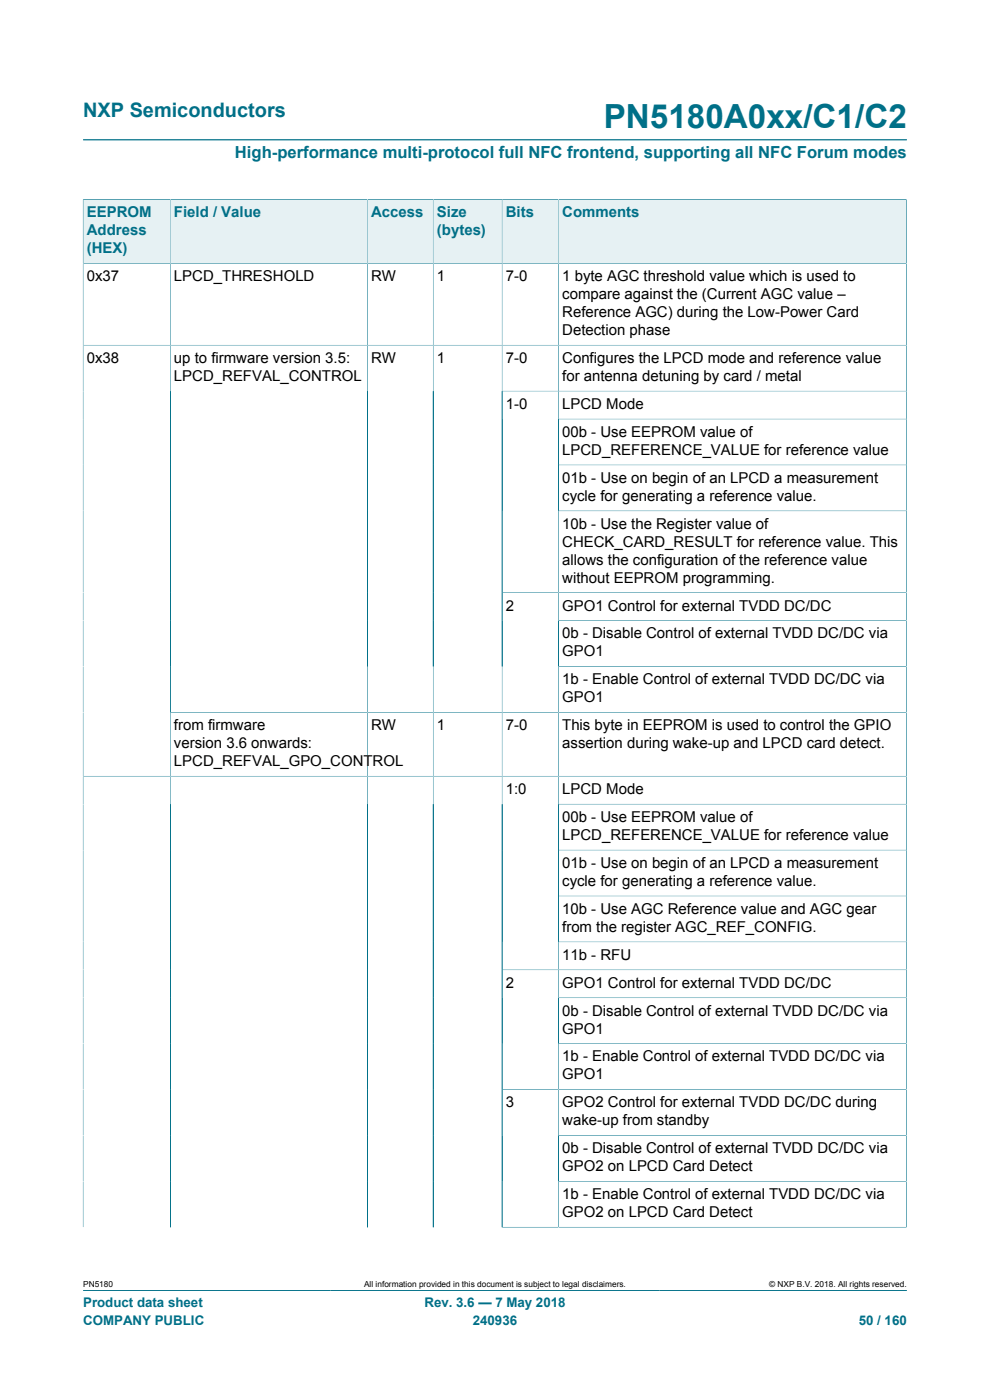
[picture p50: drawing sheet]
<svg xmlns="http://www.w3.org/2000/svg" width="210mm" height="297mm" viewBox="0 0 210 297" stroke-linecap="round" stroke-linejoin="round" font-family="sans-serif">
<defs><g id="words">
<text font-size="7.1" fill="#007088" x="128.1" y="27.2">PN5180A0xx/C1/C2</text>
<text font-size="4.2" fill="#007088" x="17.6" y="24.8">NXP Semiconductors</text>
<text font-size="3.5" fill="#007088" x="49.8" y="33.5">High-performance multi-protocol full NFC frontend, supporting all NFC Forum modes</text>
<g font-size="3.2" fill="#007088">
<text x="18.4" y="46.1">EEPROM</text>
<text x="36.9" y="46.1">Field / Value</text>
<text x="78.7" y="46.1">Access</text>
<text x="92.7" y="46.1">Size</text>
<text x="107.3" y="46.1">Bits</text>
<text x="119.3" y="46.1">Comments</text>
<text x="18.4" y="49.9">Address</text>
<text x="18.4" y="53.7">(HEX)</text>
<text x="92.7" y="49.9">(bytes)</text>
</g>
<g font-size="3.2">
<text x="18.4" y="59.7">0x37</text>
<text x="36.9" y="59.7">LPCD_THRESHOLD</text>
<text x="78.7" y="59.7">RW</text>
<text x="92.7" y="59.7">1</text>
<text x="107.3" y="59.7">7-0</text>
<text x="119.3" y="59.7">1 byte AGC threshold value which is used to</text>
<text x="119.3" y="63.5">compare against the (Current AGC value –</text>
<text x="119.3" y="67.3">Reference AGC) during the Low-Power Card</text>
<text x="119.3" y="71.1">Detection phase</text>
<text x="18.4" y="77">0x38</text>
<text x="36.9" y="77">up to firmware version 3.5:</text>
<text x="78.7" y="77">RW</text>
<text x="92.7" y="77">1</text>
<text x="107.3" y="77">7-0</text>
<text x="119.3" y="77">Configures the LPCD mode and reference value</text>
<text x="36.9" y="80.8">LPCD_REFVAL_CONTROL</text>
<text x="119.3" y="80.8">for antenna detuning by card / metal</text>
<text x="107.3" y="86.8">1-0</text>
<text x="119.3" y="86.8">LPCD Mode</text>
<text x="119.3" y="92.7">00b - Use EEPROM value of</text>
<text x="119.3" y="96.5">LPCD_REFERENCE_VALUE for reference value</text>
<text x="119.3" y="102.4">01b - Use on begin of an LPCD a measurement</text>
<text x="119.3" y="106.2">cycle for generating a reference value.</text>
<text x="119.3" y="112.2">10b - Use the Register value of</text>
<text x="119.3" y="116">CHECK_CARD_RESULT for reference value. This</text>
<text x="119.3" y="119.8">allows the configuration of the reference value</text>
<text x="119.3" y="123.6">without EEPROM programming.</text>
<text x="107.3" y="129.5">2</text>
<text x="119.3" y="129.5">GPO1 Control for external TVDD DC/DC</text>
<text x="119.3" y="135.4">0b - Disable Control of external TVDD DC/DC via</text>
<text x="119.3" y="139.3">GPO1</text>
<text x="119.3" y="145.2">1b - Enable Control of external TVDD DC/DC via</text>
<text x="119.3" y="149">GPO1</text>
<text x="36.9" y="154.9">from firmware</text>
<text x="78.7" y="154.9">RW</text>
<text x="92.7" y="154.9">1</text>
<text x="107.3" y="154.9">7-0</text>
<text x="119.3" y="154.9">This byte in EEPROM is used to control the GPIO</text>
<text x="36.9" y="158.7">version 3.6 onwards:</text>
<text x="119.3" y="158.7">assertion during wake-up and LPCD card detect.</text>
<text x="36.9" y="162.5">LPCD_REFVAL_GPO_CONTROL</text>
<text x="107.3" y="168.5">1:0</text>
<text x="119.3" y="168.5">LPCD Mode</text>
<text x="119.3" y="174.4">00b - Use EEPROM value of</text>
<text x="119.3" y="178.2">LPCD_REFERENCE_VALUE for reference value</text>
<text x="119.3" y="184.1">01b - Use on begin of an LPCD a measurement</text>
<text x="119.3" y="187.9">cycle for generating a reference value.</text>
<text x="119.3" y="193.9">10b - Use AGC Reference value and AGC gear</text>
<text x="119.3" y="197.7">from the register AGC_REF_CONFIG.</text>
<text x="119.3" y="203.6">11b - RFU</text>
<text x="107.3" y="209.5">2</text>
<text x="119.3" y="209.5">GPO1 Control for external TVDD DC/DC</text>
<text x="119.3" y="215.5">0b - Disable Control of external TVDD DC/DC via</text>
<text x="119.3" y="219.3">GPO1</text>
<text x="119.3" y="225.2">1b - Enable Control of external TVDD DC/DC via</text>
<text x="119.3" y="229">GPO1</text>
<text x="107.3" y="234.9">3</text>
<text x="119.3" y="234.9">GPO2 Control for external TVDD DC/DC during</text>
<text x="119.3" y="238.7">wake-up from standby</text>
<text x="119.3" y="244.7">0b - Disable Control of external TVDD DC/DC via</text>
<text x="119.3" y="248.5">GPO2 on LPCD Card Detect</text>
<text x="119.3" y="254.4">1b - Enable Control of external TVDD DC/DC via</text>
<text x="119.3" y="258.2">GPO2 on LPCD Card Detect</text>
</g>
<g font-size="2.8" fill="#007088">
<text x="17.6" y="277.3">Product data sheet</text>
<text x="17.6" y="281">COMPANY PUBLIC</text>
<text x="90" y="277.3">Rev. 3.6 — 7 May 2018</text>
<text x="100.3" y="281">240936</text>
<text x="182.2" y="281">50 / 160</text>
</g>
<g font-size="1.8">
<text x="17.6" y="273.1">PN5180</text>
<text x="77.2" y="273.1">All information provided in this document is subject to legal disclaimers.</text>
<text x="163.2" y="273.1">© NXP B.V. 2018. All rights reserved.</text>
</g>
</g></defs>
<path d="M17.6 29.7h174.8M17.6 273.8h174.8" fill="none" stroke="#007088" stroke-width=".21"/>
<path d="M17.7 42.4h18.4v13.4h-18.4z" fill="#e6f1f3"/>
<path d="M17.6 42.3v13.6h18.5v-13.6h-18.5" fill="none" stroke="#007088" stroke-width=".21"/>
<path d="M36.2 42.4h41.7v13.4h-41.7z" fill="#e6f1f3"/>
<path d="M36.1 42.3h41.9v13.6h-41.9z" fill="none" stroke="#007088" stroke-width=".21"/>
<path d="M78 42.4h13.8v13.4h-13.8z" fill="#e6f1f3"/>
<path d="M78 42.3h13.9v13.6h-13.9z" fill="none" stroke="#007088" stroke-width=".21"/>
<path d="M92 42.4h14.4v13.4h-14.4z" fill="#e6f1f3"/>
<path d="M91.9 42.3h14.6v13.6h-14.6z" fill="none" stroke="#007088" stroke-width=".21"/>
<path d="M106.6 42.4h11.8v13.4h-11.8z" fill="#e6f1f3"/>
<path d="M106.5 42.3h12v13.6h-12z" fill="none" stroke="#007088" stroke-width=".21"/>
<path d="M118.6 42.4h73.6v13.4h-73.6z" fill="#e6f1f3"/>
<g fill="none" stroke="#007088" stroke-width=".21">
<path d="M36.1 55.9v204.5M78 55.9v204.5M91.9 55.9v204.5M106.5 55.9v204.5h85.8M192.3 42.3v218.1M192.3 55.9h-174.7v204.5M192.3 42.3h-73.8v218.1M17.6 73.2h174.7M106.5 83h85.8M118.5 88.9h73.8M118.5 98.6h73.8M118.5 108.4h73.8"/>
<path d="M118.5 131.7h73.8M192.3 125.7h-85.8M36.1 151.1h156.2M118.5 141.4h73.8M17.6 164.7h174.7M118.5 170.6h73.8M118.5 180.3h73.8M118.5 190.1h73.8M118.5 199.8h73.8M106.5 205.7h85.8M118.5 211.7h73.8M118.5 221.4h73.8"/>
<path d="M192.3 231.1h-85.8M118.5 240.9h73.8M118.5 250.6h73.8"/>
</g>
<use href="#words"/>
</svg>
